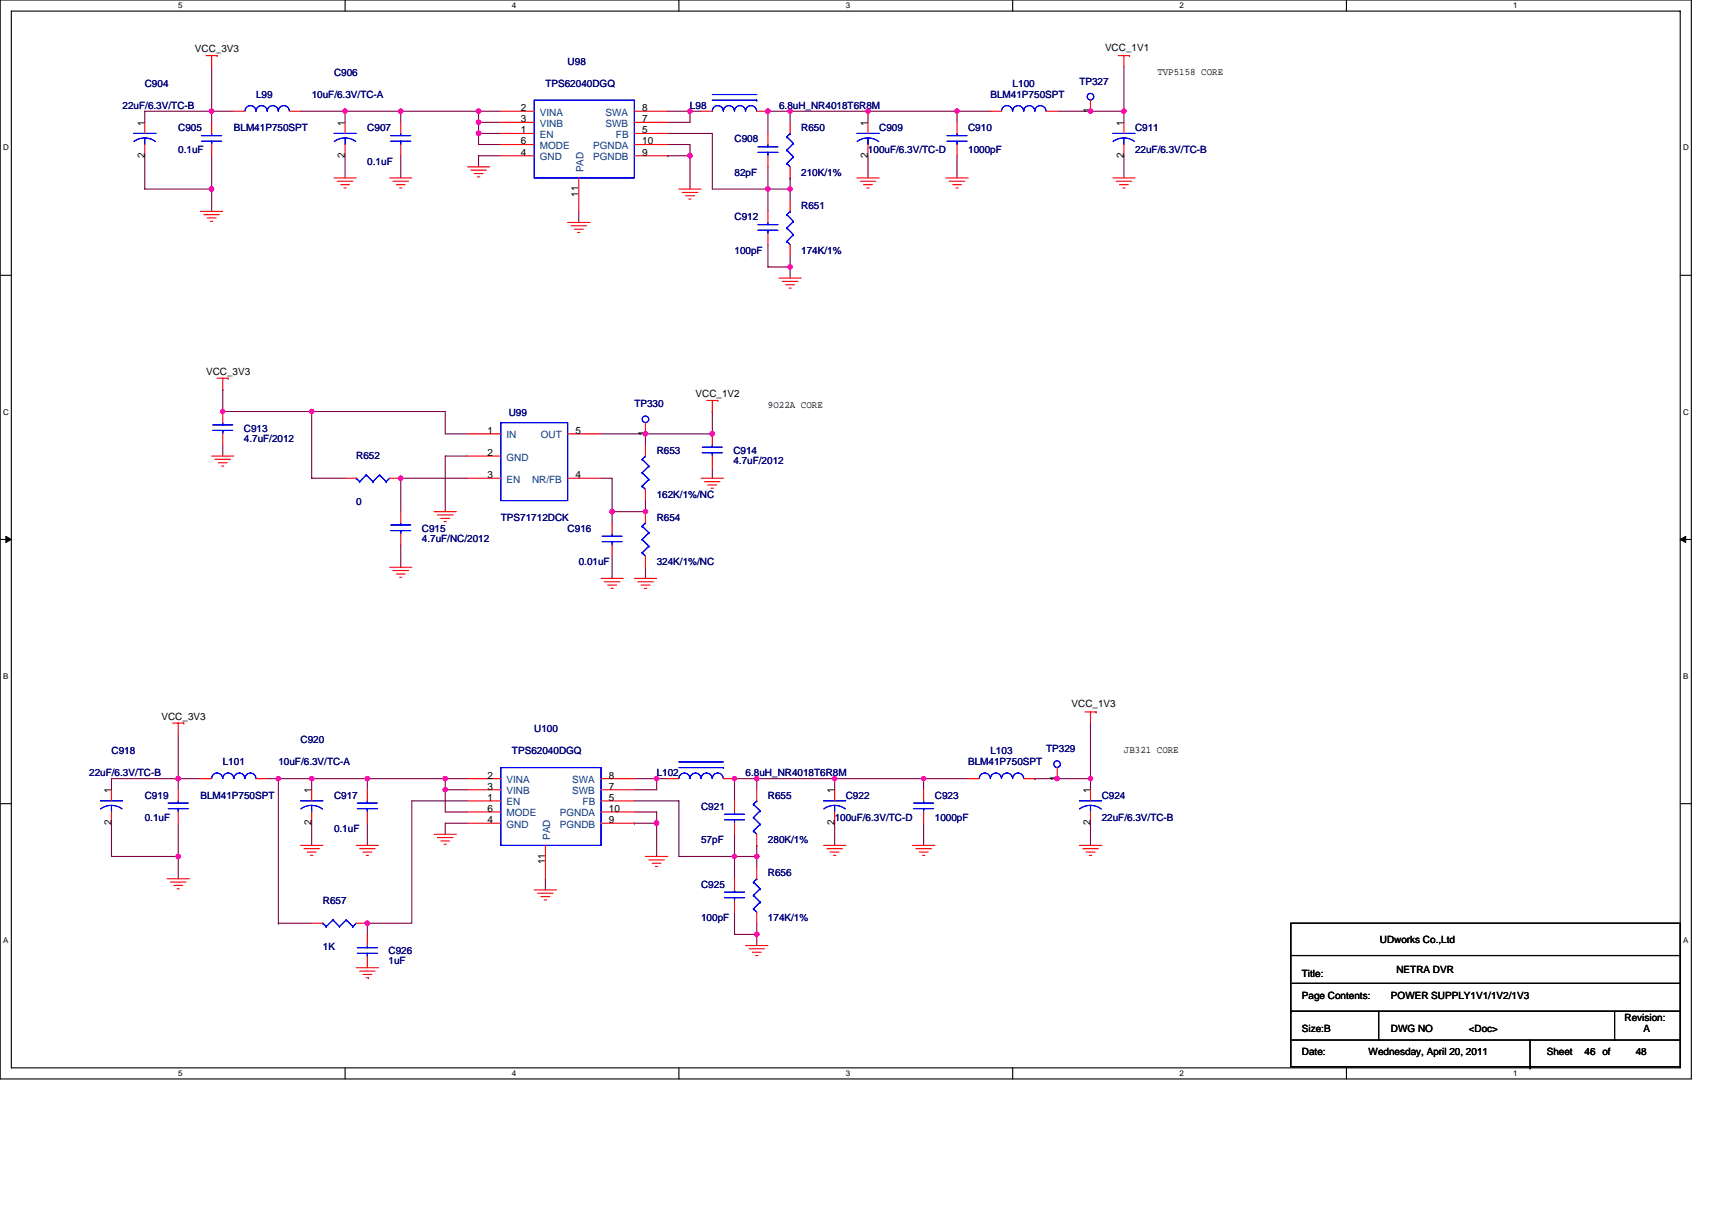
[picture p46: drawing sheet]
<svg xmlns="http://www.w3.org/2000/svg" width="297mm" height="210mm" viewBox="0 0 297 210" stroke-linecap="round" stroke-linejoin="round" font-family="sans-serif">
<defs><g id="words">
<g font-size="1.7">
<text x="33.8" y="9.1">VCC_3V3</text>
<text x="191.7" y="8.9">VCC_1V1</text>
<text x="200.8" y="13">TVP5158 CORE</text>
<text x="25.1" y="21.8" transform="rotate(-90 25.1 21.8)">1</text>
<text x="59.9" y="21.8" transform="rotate(-90 59.9 21.8)">1</text>
<text x="90.4" y="19.3">2</text>
<text x="90.4" y="21.2">3</text>
<text x="90.4" y="23.1">1</text>
<text x="111.4" y="19.3">8</text>
<text x="111.4" y="21.2">7</text>
<text x="111.4" y="23.1">5</text>
<text x="150.6" y="21.8" transform="rotate(-90 150.6 21.8)">1</text>
<text x="189.2" y="19.7" transform="rotate(-90 189.2 19.7)">1</text>
<text x="195" y="21.8" transform="rotate(-90 195 21.8)">1</text>
<text x="25.1" y="27.4" transform="rotate(-90 25.1 27.4)">2</text>
<text x="59.9" y="27.4" transform="rotate(-90 59.9 27.4)">2</text>
<text x="90.4" y="25.1">6</text>
<text x="90.4" y="27">4</text>
<text x="111.4" y="25.1">10</text>
<text x="111.4" y="27">9</text>
<text x="150.6" y="27.4" transform="rotate(-90 150.6 27.4)">2</text>
<text x="195" y="27.4" transform="rotate(-90 195 27.4)">2</text>
<text x="100.4" y="34.1" transform="rotate(-90 100.4 34.1)">11</text>
<text x="35.7" y="65">VCC_3V3</text>
<text x="120.7" y="68.9">VCC_1V2</text>
<text x="133.2" y="70.9">9O22A CORE</text>
<text x="84.6" y="75.3">1</text>
<text x="99.8" y="75.3">5</text>
<text x="112" y="75.6" transform="rotate(-90 112 75.6)">1</text>
<text x="84.6" y="79.1">2</text>
<text x="84.6" y="83">3</text>
<text x="99.8" y="83">4</text>
<text x="28" y="124.9">VCC_3V3</text>
<text x="185.9" y="122.8">VCC_1V3</text>
<text x="195" y="130.7">JB321 CORE</text>
<text x="19.3" y="137.6" transform="rotate(-90 19.3 137.6)">1</text>
<text x="54.1" y="137.6" transform="rotate(-90 54.1 137.6)">1</text>
<text x="84.6" y="135.1">2</text>
<text x="84.6" y="137">3</text>
<text x="105.6" y="135.1">8</text>
<text x="105.6" y="137">7</text>
<text x="144.8" y="137.6" transform="rotate(-90 144.8 137.6)">1</text>
<text x="183.4" y="135.5" transform="rotate(-90 183.4 135.5)">1</text>
<text x="189.2" y="137.6" transform="rotate(-90 189.2 137.6)">1</text>
<text x="19.3" y="143.2" transform="rotate(-90 19.3 143.2)">2</text>
<text x="54.1" y="143.2" transform="rotate(-90 54.1 143.2)">2</text>
<text x="84.6" y="139">1</text>
<text x="84.6" y="140.9">6</text>
<text x="84.6" y="142.8">4</text>
<text x="105.6" y="140.9">10</text>
<text x="105.6" y="142.8">9</text>
<text x="105.6" y="139">5</text>
<text x="144.8" y="143.2" transform="rotate(-90 144.8 143.2)">2</text>
<text x="189.2" y="143.2" transform="rotate(-90 189.2 143.2)">2</text>
<text x="94.6" y="150" transform="rotate(-90 94.6 150)">11</text>
<text x="239.4" y="163.7">UDworks Co.,Ltd</text>
<text x="225.9" y="169.5">Title:</text>
<text x="225.9" y="173.4">Page Contents:</text>
<text x="241.3" y="173.4">POWER SUPPLY1V1/1V2/1V3</text>
<text x="242.3" y="168.9">NETRA DVR</text>
<text x="225.9" y="179.1">Size:B</text>
<text x="241.3" y="179.1">DWG NO</text>
<text x="254.8" y="179.1">&lt;Doc&gt;</text>
<text x="281.9" y="177.2">Revision:</text>
<text x="285.2" y="179.1">A</text>
<text x="225.9" y="183">Date:</text>
<text x="237.5" y="183">Wednesday, April 20, 2011</text>
<text x="268.4" y="183">Sheet</text>
<text x="274.9" y="183">46 of</text>
<text x="283.8" y="183">48</text>
</g>
<g font-size="1.7" fill="#000080">
<text x="98.5" y="11.2">U98</text>
<text x="25.1" y="15">C904</text>
<text x="44.4" y="17">L99</text>
<text x="54.1" y="17">10uF/6.3V/TC-A</text>
<text x="58" y="13.1">C906</text>
<text x="94.6" y="15">TPS62040DGQ</text>
<text x="171.8" y="17">BLM41P750SPT</text>
<text x="175.7" y="15">L100</text>
<text x="187.3" y="14.7">TP327</text>
<text x="21.3" y="18.9">22uF/6.3V/TC-B</text>
<text x="30.9" y="22.8">C905</text>
<text x="40.6" y="22.8">BLM41P750SPT</text>
<text x="63.7" y="22.8">C907</text>
<text x="119.7" y="18.9">L98</text>
<text x="135.2" y="18.9">6.8uH_NR4018T6R8M</text>
<text x="139" y="22.8">R650</text>
<text x="152.5" y="22.8">C909</text>
<text x="168" y="22.8">C910</text>
<text x="196.9" y="22.8">C911</text>
<text x="30.9" y="26.6">0.1uF</text>
<text x="63.7" y="28.6">0.1uF</text>
<text x="127.4" y="24.7">C908</text>
<text x="150.6" y="26.6">100uF/6.3V/TC-D</text>
<text x="168" y="26.6">1000pF</text>
<text x="196.9" y="26.6">22uF/6.3V/TC-B</text>
<text x="127.4" y="30.5">82pF</text>
<text x="139" y="30.5">210K/1%</text>
<text x="127.4" y="38.2">C912</text>
<text x="139" y="36.3">R651</text>
<text x="127.4" y="44">100pF</text>
<text x="139" y="44">174K/1%</text>
<text x="110.1" y="70.7">TP330</text>
<text x="42.3" y="74.9">C913</text>
<text x="42.3" y="76.6">4.7uF/2012</text>
<text x="88.3" y="72.2">U99</text>
<text x="61.8" y="79.7">R652</text>
<text x="113.9" y="78.8">R653</text>
<text x="127.3" y="78.8">C914</text>
<text x="127.3" y="80.5">4.7uF/2012</text>
<text x="61.8" y="87.6">0</text>
<text x="113.9" y="86.5">162K/1%/NC</text>
<text x="73.2" y="92.3">C915</text>
<text x="73.2" y="94">4.7uF/NC/2012</text>
<text x="86.9" y="90.3">TPS71712DCK</text>
<text x="98.5" y="92.3">C916</text>
<text x="113.9" y="90.3">R654</text>
<text x="100.4" y="98.1">0.01uF</text>
<text x="113.9" y="98.1">324K/1%/NC</text>
<text x="19.3" y="130.9">C918</text>
<text x="52.2" y="128.9">C920</text>
<text x="88.8" y="130.9">TPS62040DGQ</text>
<text x="92.7" y="127">U100</text>
<text x="171.8" y="130.9">L103</text>
<text x="181.5" y="130.5">TP329</text>
<text x="15.5" y="134.7">22uF/6.3V/TC-B</text>
<text x="38.6" y="132.8">L101</text>
<text x="48.3" y="132.8">10uF/6.3V/TC-A</text>
<text x="113.9" y="134.7">L102</text>
<text x="129.4" y="134.7">6.8uH_NR4018T6R8M</text>
<text x="168" y="132.8">BLM41P750SPT</text>
<text x="25.1" y="138.6">C919</text>
<text x="25.1" y="142.5">0.1uF</text>
<text x="34.8" y="138.6">BLM41P750SPT</text>
<text x="58" y="138.6">C917</text>
<text x="121.6" y="140.5">C921</text>
<text x="133.2" y="138.6">R655</text>
<text x="144.8" y="142.5">100uF/6.3V/TC-D</text>
<text x="146.7" y="138.6">C922</text>
<text x="162.2" y="138.6">C923</text>
<text x="162.2" y="142.5">1000pF</text>
<text x="191.2" y="138.6">C924</text>
<text x="191.2" y="142.5">22uF/6.3V/TC-B</text>
<text x="58" y="144.4">0.1uF</text>
<text x="121.6" y="146.3">57pF</text>
<text x="133.2" y="146.3">280K/1%</text>
<text x="121.6" y="154.1">C925</text>
<text x="133.2" y="152.1">R656</text>
<text x="56" y="156.9">R657</text>
<text x="121.6" y="159.8">100pF</text>
<text x="133.2" y="159.8">174K/1%</text>
<text x="56" y="164.8">1K</text>
<text x="67.4" y="165.6">C926</text>
<text x="67.4" y="167.4">1uF</text>
</g>
<g font-size="1.7" fill="#004080">
<text x="93.7" y="20.1">VINA</text>
<text x="93.7" y="22">VINB</text>
<text x="93.7" y="23.9">EN</text>
<text x="105" y="20.1">SWA</text>
<text x="105" y="22">SWB</text>
<text x="106.9" y="23.9">FB</text>
<text x="93.7" y="25.9">MODE</text>
<text x="93.7" y="27.8">GND</text>
<text x="101.2" y="29.9" transform="rotate(-90 101.2 29.9)">PAD</text>
<text x="102.9" y="25.9">PGNDA</text>
<text x="102.9" y="27.8">PGNDB</text>
<text x="87.9" y="76.1">IN</text>
<text x="93.8" y="76.1">OUT</text>
<text x="87.9" y="79.9">GND</text>
<text x="87.9" y="83.8">EN</text>
<text x="92.3" y="83.8">NR/FB</text>
<text x="87.9" y="135.9">VINA</text>
<text x="87.9" y="137.8">VINB</text>
<text x="99.3" y="135.9">SWA</text>
<text x="99.3" y="137.8">SWB</text>
<text x="87.9" y="139.8">EN</text>
<text x="87.9" y="141.7">MODE</text>
<text x="87.9" y="143.6">GND</text>
<text x="97.1" y="141.7">PGNDA</text>
<text x="97.1" y="143.6">PGNDB</text>
<text x="101.1" y="139.8">FB</text>
<text x="95.4" y="145.7" transform="rotate(-90 95.4 145.7)">PAD</text>
</g>
<g font-size="1.4">
<text x="30.9" y="1.5">5</text>
<text x="88.8" y="1.5">4</text>
<text x="146.7" y="1.5">3</text>
<text x="204.7" y="1.5">2</text>
<text x="262.6" y="1.5">1</text>
<text x=".5" y="26.1">D</text>
<text x="292" y="26.1">D</text>
<text x=".5" y="71.9">C</text>
<text x="292" y="71.9">C</text>
<text x=".5" y="117.8">B</text>
<text x="292" y="117.8">B</text>
<text x=".5" y="163.6">A</text>
<text x="292" y="163.6">A</text>
<text x="30.9" y="186.8">5</text>
<text x="88.8" y="186.8">4</text>
<text x="146.7" y="186.8">3</text>
<text x="204.7" y="186.8">2</text>
<text x="262.6" y="186.8">1</text>
</g>
</g></defs>
<path d="M0 0h293.5v187.2h-293.5zM2 1.9h289.5v183.4h-289.5z" fill="none" stroke="#000" stroke-width=".19"/>
<g fill="#fff">
<path d="M30.9 .2h.8v1.6h-.8z"/>
<path d="M30.9 185.5h.8v1.6h-.8z"/>
</g>
<path d="M59.9 0v1.9M59.9 185.3v1.9" fill="none" stroke="#000" stroke-width=".19"/>
<g fill="#fff">
<path d="M88.8 .2h.8v1.6h-.8z"/>
<path d="M88.8 185.5h.8v1.6h-.8z"/>
</g>
<path d="M117.8 0v1.9M117.8 185.3v1.9" fill="none" stroke="#000" stroke-width=".19"/>
<g fill="#fff">
<path d="M146.7 .2h.8v1.6h-.8z"/>
<path d="M146.7 185.5h.8v1.6h-.8z"/>
</g>
<path d="M175.7 0v1.9M175.7 185.3v1.9" fill="none" stroke="#000" stroke-width=".19"/>
<g fill="#fff">
<path d="M204.7 .2h.7v1.6h-.7z"/>
<path d="M204.7 185.5h.7v1.6h-.7z"/>
</g>
<path d="M233.6 0v1.9M233.6 185.3v1.9" fill="none" stroke="#000" stroke-width=".19"/>
<g fill="#fff">
<path d="M262.6 .2h.7v1.6h-.7z"/>
<path d="M262.6 185.5h.7v1.6h-.7z"/>
<path d="M.5 24.8h1v1.6h-1z"/>
<path d="M292 24.8h1v1.6h-1z"/>
<path d="M.5 70.7h1v1.5h-1z"/>
<path d="M292 70.7h1v1.5h-1z"/>
</g>
<path d="M0 47.8h2M291.5 47.8h2" fill="none" stroke="#000" stroke-width=".19"/>
<g fill="#fff">
<path d="M.5 116.5h.9v1.6h-.9z"/>
<path d="M292 116.5h.9v1.6h-.9z"/>
</g>
<path d="M0 93.6h2M291.5 93.6h2" fill="none" stroke="#000" stroke-width=".19"/>
<path d="M1 93.1l1 .5-1 .5zM291.5 93.6l1-.5v1z" fill="#000" stroke="#000" stroke-width=".17"/>
<g fill="#fff">
<path d="M.5 162.4h.9v1.5h-.9z"/>
<path d="M292 162.4h.9v1.5h-.9z"/>
</g>
<path d="M0 139.5h2M291.5 139.5h2M224 160.2h67.5v24.9h-67.5zM224 165.8h67.5M224 175.5h.1M224 175.5h67.5M224.2 170.6h67.3M239.2 175.5v5M280.1 175.5v5M224.2 180.5h67.3M265.5 185.3h.1M265.5 180.5v4.8" fill="none" stroke="#000" stroke-width=".19"/>
<g fill="none" stroke="#800040" stroke-width=".19">
<path d="M36.7 19.3h-11.6v1.9M36.7 19.3h.1M36.7 11.6v7.7h3.9M36.7 19.3v1.9M52.2 19.3h7.7M59.9 19.3h9.6M59.9 19.3h.1M59.9 19.3v1.9M69.5 19.3v1.9M69.5 19.3h.1M69.5 19.3h17.4M83 19.3h.1"/>
<path d="M83 19.3v1.9M115.9 19.3h3.8M119.7 19.3h.1M119.7 19.3v1.9h-3.8M119.7 19.3h1.9M133.2 19.3v3.9M133.2 19.3h.1M133.2 19.3h32.8M137.1 19.3h.1M137.1 19.3v1.9M150.6 19.3h.1M150.6 19.3v1.9"/>
<path d="M166 19.3h5.8M166 19.3v1.9M183.4 19.3h5.8M189.2 19.3h.1M189.2 19.3h5.8M195 19.3h.1M195 11.6v7.7M195 19.3v1.9M25.1 27v5.8h11.6M36.7 27v5.8M36.7 32.8h.1M36.7 32.8v3.9"/>
<path d="M59.9 27v3.9M69.5 27v3.9M83 21.2h.1M83 23.2v1.9h3.9M83 23.2h.1M83 21.2v2M83 21.2h3.9M83 23.2h3.9M86.9 27h-3.9v2M100.4 36.7v1.9M115.9 23.2h7.7v9.6h9.6M115.9 25.1h3.8v1.9"/>
<path d="M115.9 27h.1M115.9 27h3.8M119.7 27v5.8M133.2 32.8v3.9M133.2 32.8h.1M133.2 29v3.8M133.2 32.8h3.9M137.1 32.8v1.9M137.1 30.9h.1M137.1 30.9v1.9M150.6 27v3.9M166 27v3.9"/>
<path d="M195 27v3.9M133.2 42.5v3.8h3.9M137.1 46.3h.1M137.1 44.4v1.9M137.1 46.3v2M38.6 67.6h.1M38.6 77.2v1.9M38.6 67.6v3.8h15.5M54.1 71.4h23.2v3.9h3.8M54.1 71.4h.1M54.1 71.4v11.6h5.8M81.1 79.1h-3.8v9.7"/>
<path d="M104.3 75.3h7.7M112 75.3h.1M112 75.3v1.9M123.6 71.4h.1M123.6 71.4v3.9h-11.6M69.5 83h.1M69.5 83v5.8M69.5 94.6v3.8M69.5 83h11.6M104.3 83h1.9v5.8M106.2 88.8h.1M106.2 88.8v1.9"/>
<path d="M106.2 96.5v3.9M112 98.4v2M112 86.9h.1M112 86.9v1.9h-5.8M123.6 81.1v1.9M30.9 135.1h-11.6v2M30.9 135.1h.1M30.9 127.4v7.7h3.9M30.9 135.1v2M46.4 135.1h1.9M48.3 135.1h5.8M48.3 135.1v25.1"/>
<path d="M54.1 135.1h9.6M54.1 135.1h.1M54.1 135.1v2M63.7 135.1v2M63.7 135.1h.1M63.7 135.1h17.4M77.3 135.1h.1M77.3 137.1v3.8h3.8M77.3 137.1h3.8M77.3 135.1v2M81.1 139h-9.6v21.2h-7.8M110.1 139h7.7v9.6h9.6"/>
<path d="M110.1 135.1h3.8M113.9 135.1h.1M113.9 135.1v2h-3.8M113.9 135.1h2M127.4 135.1v3.9M127.4 135.1h.1M127.4 135.1h32.8M131.3 135.1h.1M131.3 135.1v2M144.8 135.1h.1M144.8 135.1v2M160.2 135.1h7.8"/>
<path d="M160.2 135.1v2M179.6 135.1h.1M179.6 135.1h9.6M183.4 135.1h.1M189.2 135.1v2M189.2 125.5v9.6M19.3 142.9v5.7h11.6M30.9 142.9v5.7M30.9 148.6h.1M30.9 148.6v3.9M54.1 142.9v3.8M63.7 142.9v3.8"/>
<path d="M81.1 142.9h-3.8v1.9M94.6 152.5v1.9M110.1 140.9h3.8v2M110.1 142.9h.1M110.1 142.9h3.8M113.9 142.9v5.7M127.4 148.6v3.9M127.4 158.3v3.9h3.9M127.4 148.6h.1M127.4 144.8v3.8M127.4 148.6h3.9M131.3 148.6v2"/>
<path d="M131.3 146.7h.1M131.3 146.7v1.9M144.8 142.9v3.8M160.2 142.9v3.8M189.2 142.9v3.8M48.3 160.2h.1M48.3 160.2h5.8M63.7 160.2h.1M63.7 160.2v2M131.3 160.2v2M131.3 162.2h.1M131.3 162.2v1.9"/>
</g>
<g fill="#f0f" stroke="#f0f" stroke-width=".19">
<circle cx="83" cy="23.1" r=".38"/>
<circle cx="137.1" cy="46.3" r=".38"/>
<circle cx="189.2" cy="19.3" r=".38"/>
<circle cx="83" cy="21.2" r=".38"/>
<circle cx="133.2" cy="32.8" r=".38"/>
<circle cx="36.7" cy="32.8" r=".38"/>
<circle cx="36.7" cy="19.3" r=".38"/>
<circle cx="150.6" cy="19.3" r=".38"/>
<circle cx="59.9" cy="19.3" r=".38"/>
<circle cx="166" cy="19.3" r=".38"/>
<circle cx="195" cy="19.3" r=".38"/>
<circle cx="137.1" cy="32.8" r=".38"/>
<circle cx="83" cy="19.3" r=".38"/>
<circle cx="119.7" cy="19.3" r=".38"/>
<circle cx="137.1" cy="19.3" r=".38"/>
<circle cx="133.2" cy="19.3" r=".38"/>
<circle cx="69.5" cy="19.3" r=".38"/>
<circle cx="119.7" cy="27" r=".38"/>
<circle cx="123.6" cy="75.3" r=".38"/>
<circle cx="112" cy="75.3" r=".38"/>
<circle cx="106.2" cy="88.8" r=".38"/>
<circle cx="54.1" cy="71.4" r=".38"/>
<circle cx="38.6" cy="71.4" r=".38"/>
<circle cx="112" cy="88.8" r=".38"/>
<circle cx="77.2" cy="137" r=".38"/>
<circle cx="131.3" cy="162.1" r=".38"/>
<circle cx="189.2" cy="135.1" r=".38"/>
<circle cx="183.4" cy="135.1" r=".38"/>
<circle cx="127.4" cy="148.6" r=".38"/>
<circle cx="30.9" cy="148.6" r=".38"/>
<circle cx="30.9" cy="135.1" r=".38"/>
<circle cx="144.8" cy="135.1" r=".38"/>
<circle cx="54.1" cy="135.1" r=".38"/>
<circle cx="160.3" cy="135.1" r=".38"/>
<circle cx="131.3" cy="148.6" r=".38"/>
<circle cx="77.2" cy="135.1" r=".38"/>
<circle cx="113.9" cy="135.1" r=".38"/>
<circle cx="131.3" cy="135.1" r=".38"/>
<circle cx="127.4" cy="135.1" r=".38"/>
<circle cx="63.7" cy="135.1" r=".38"/>
<circle cx="113.9" cy="142.8" r=".38"/>
<circle cx="69.5" cy="83" r=".38"/>
<circle cx="63.7" cy="160.2" r=".38"/>
<circle cx="48.3" cy="135.1" r=".38"/>
</g>
<g fill="none" stroke="#f00" stroke-width=".19">
<path d="M35.7 9.7h2M36.7 9.7v1.9M37.7 9.7h.1M40.6 19.3h1.9M50.2 19.3h2M86.9 19.3h5.8M110.1 19.3h5.8M121.6 19.3h2M131.3 19.3h1.9M171.8 19.3h2M181.5 19.3h1.9M189.2 17.4v1.9"/>
<path d="M194 9.7h2M195 9.7v1.9M196 9.7h.1M25.1 21.2v2M25.1 25.1v1.9M34.8 36.7h3.8M35.4 37.3h2.7M35.9 37.8h1.6M36.5 38.4h.4M36.7 21.2v2M36.7 25.1v1.9M58 30.9h3.8"/>
<path d="M58.5 31.5h2.7M59.1 32h1.5M59.7 32.6h.4M59.9 21.2v2M59.9 25.1v1.9M67.6 30.9h3.9M68.2 31.5h2.7M68.8 32h1.5M69.3 32.6h.4M69.5 21.2v2M69.5 25.1v1.9M81.1 29h3.9"/>
<path d="M81.7 29.5h2.7M82.3 30.1h1.5M82.8 30.7h.4M86.9 21.2h5.8M86.9 23.2h5.8M86.9 25.1h5.8M86.9 27h5.8M98.5 38.6h3.8M99.1 39.2h2.7M99.6 39.8h1.6M100.4 30.9v5.8M110.1 21.2h5.8"/>
<path d="M110.1 23.2h5.8M110.1 25.1h5.8M110.1 27h5.8M117.8 32.8h3.8M118.4 33.4h2.7M119 34h1.5M119.5 34.5h.4M133.2 23.2v1.9M133.2 27v2M133.2 36.7v1.9M137.1 21.2v2M137.1 29v1.9"/>
<path d="M137.1 34.7v2M148.7 30.9h3.8M149.3 31.5h2.7M149.8 32h1.6M150.4 32.6h.4M150.6 21.2v2M150.6 25.1v1.9M164.1 30.9h3.9M164.7 31.5h2.7M165.3 32h1.5M165.9 32.6h.3M166 21.2v2"/>
<path d="M166 25.1v1.9M193.1 30.9h3.8M193.7 31.5h2.7M194.2 32h1.6M194.8 32.6h.4M195 21.2v2M195 25.1v1.9M100.2 40.3h.4M133.2 40.5v2M135.2 48.3h3.8M135.7 48.8h2.7M136.3 49.4h1.6"/>
<path d="M136.9 50h.4M137.1 42.5v1.9M36.7 79.1h3.9M37.3 79.7h2.7M37.7 65.6h1.9M38.6 65.6v2M38.6 71.4v1.9M38.6 75.3v1.9M39.6 65.6h.1M81.1 75.3h5.8M81.1 79.1h5.8M98.5 75.3h5.8"/>
<path d="M112 73.3v2M112 77.2v1.9M122.6 69.5h1.9M123.6 69.5v1.9M123.6 75.3v1.9M123.6 79.1v2M124.5 69.5h.1M37.9 80.3h1.5M38.5 80.9h.3M59.9 83h1.9M67.6 98.4h3.9M67.6 83h1.9"/>
<path d="M68.2 99h2.7M68.8 99.6h1.5M69.5 88.8v1.9M69.5 92.6v2M75.3 88.8h3.9M75.9 89.4h2.7M76.5 90h1.5M77.1 90.5h.3M81.1 83h5.8M98.5 83h5.8M106.2 90.7v1.9M106.2 94.6v1.9"/>
<path d="M112 84.9v2M112 88.8v1.9M112 96.5v1.9M121.6 83h3.9M122.2 83.6h2.7M122.8 84.2h1.6M123.4 84.7h.4M69.3 100.2h.4M104.3 100.4h3.8M104.9 101h2.7M105.4 101.5h1.6M106 102.1h.4"/>
<path d="M110.1 100.4h3.8M110.7 101h2.6M111.2 101.5h1.6M111.8 102.1h.4M19.3 137.1v1.9M29.9 125.5h2M30.9 125.5v1.9M30.9 137.1v1.9M31.9 125.5h.1M34.8 135.1h1.9M44.4 135.1h2M54.1 137.1v1.9"/>
<path d="M63.7 137.1v1.9M81.1 135.1h5.8M81.1 137.1h5.8M81.1 139h5.8M104.3 135.1h5.8M104.3 137.1h5.8M104.3 139h5.8M115.9 135.1h1.9M125.5 135.1h1.9M127.4 139v1.9M131.3 137.1v1.9M144.8 137.1v1.9"/>
<path d="M160.2 137.1v1.9M168 135.1h1.9M177.6 135.1h2M183.4 133.2v1.9M188.3 123.5h1.9M189.2 123.5v2M189.2 137.1v1.9M190.2 123.5h.1M19.3 140.9v2M29 152.5h3.8M29.6 153.1h2.7M30.2 153.6h1.5"/>
<path d="M30.7 154.2h.4M30.9 140.9v2M52.2 146.7h3.8M52.7 147.3h2.7M53.3 147.9h1.6M53.9 148.4h.4M54.1 140.9v2M61.8 146.7h3.9M62.4 147.3h2.7M63 147.9h1.5M63.5 148.4h.4M63.7 140.9v2"/>
<path d="M75.3 144.8h3.9M75.9 145.4h2.7M76.5 145.9h1.5M77.1 146.5h.3M81.1 140.9h5.8M81.1 142.9h5.8M92.7 154.4h3.9M93.3 155h2.7M93.8 155.6h1.6M94.4 156.2h.4M94.6 146.7v5.8M104.3 140.9h5.8"/>
<path d="M104.3 142.9h5.8M112 148.6h3.9M112.6 149.2h2.7M113.2 149.8h1.5M113.7 150.4h.4M127.4 142.9v1.9M127.4 152.5v1.9M127.4 156.4v1.9M131.3 144.8v1.9M131.3 150.6v1.9M131.3 158.3v1.9M142.9 146.7h3.8"/>
<path d="M143.5 147.3h2.7M144 147.9h1.6M144.6 148.4h.4M144.8 140.9v2M158.3 146.7h3.9M158.9 147.3h2.7M159.5 147.9h1.5M160.1 148.4h.4M160.2 140.9v2M187.3 146.7h3.9M187.9 147.3h2.7M188.4 147.9h1.6"/>
<path d="M189 148.4h.4M189.2 140.9v2M54.1 160.2h1.9M61.8 167.9h3.9M61.8 160.2h1.9M62.4 168.5h2.7M63 169.1h1.5M63.5 169.7h.4M63.7 162.2v1.9M63.7 166v1.9M63.9 169.7h.1M129.4 164.1h3.8"/>
<path d="M130 164.7h2.6M130.5 165.2h1.6M131.1 165.8h.4"/>
</g>
<g fill="none" stroke="#00f" stroke-width=".19">
<path d="M42.5 19.3a.95 .95 0 0 1 1-1 .95 .95 0 0 1 .9 1 .97 .97 0 0 1 1-1 .97 .97 0 0 1 1 1 .96 .96 0 0 1 .9-1 .96 .96 0 0 1 1 1 .96 .96 0 0 1 .9-1 .96 .96 0 0 1 1 1M92.7 17.4h17.4v13.5h-17.4zM123.6 19.3a.95 .95 0 0 1 .9-1 .95 .95 0 0 1 1 1M123.6 16.4h7.7M123.6 17.4h7.7M125.5 19.3a.95 .95 0 0 1 1-1 .95 .95 0 0 1 .9 1 .96 .96 0 0 1 1-1 .96 .96 0 0 1 .9 1 .96 .96 0 0 1 1-1 .96 .96 0 0 1 1 1M131.3 17.4h.1M173.8 19.3a.95 .95 0 0 1 .9-1 .95 .95 0 0 1 1 1M175.7 19.3a.95 .95 0 0 1 1-1 .95 .95 0 0 1 .9 1 .96 .96 0 0 1 1-1 .96 .96 0 0 1 .9 1 .97 .97 0 0 1 1-1 .97 .97 0 0 1 1 1M23.2 23.2h3.9M25.1 23.9l1.2 .3 .7 .4M25.1 23.9l-1.2 .3-.7 .4"/>
<path d="M25.1 23.9v1.2M35 24.5h3.5M35 23.5h3.5M36.7 23.2v.3M36.7 24.5h.1M36.7 24.5v.6M58 23.2h3.8M59.9 23.9l1.1 .3 .7 .4M59.9 23.9l-1.2 .3-.7 .4M59.9 23.9v1.2M67.8 24.5h3.5M67.8 23.5h3.5"/>
<path d="M69.5 23.2v.3M69.5 24.5h.1M69.5 24.5v.6M131.5 26.4h3.5M131.5 25.5h3.5M131.5 40h3.5M131.5 39h3.5M133.2 25.1v.4M133.2 26.4h.1M133.2 38.6v.4M133.2 40h.1M133.2 26.4v.6"/>
<path d="M133.2 40v.5M136.5 39.6h.1M136.5 37.3h.1M136.5 28.4h.1M136.5 26.1h.1M136.5 23.7h.1M136.5 39.6l1.2 1.1M136.5 37.3l1.2 1.1M136.5 28.4l.6 .6M136.5 26.1l1.2 1.1M136.5 23.7l1.2 1.2M137.1 36.7h.1"/>
<path d="M137.1 23.2h.1M137.1 36.7l-.6 .6M137.1 23.2l-.6 .5M137.7 38.4h.1M137.7 27.2h.1M137.7 24.9h.1M137.7 38.4l-1.2 1.2M137.7 27.2l-1.2 1.2M137.7 24.9l-1.2 1.2M148.7 23.2h3.8M148.7 24.6a3.1 3.1 0 0 1 3.8 0M150.6 23.9v1.2"/>
<path d="M164.3 24.5h3.5M164.3 23.5h3.5M166 23.2v.3M166 24.5h.1M166 24.5v.6M193.1 23.2h3.8M193.1 24.6a3.1 3.1 0 0 1 3.7 0M195 23.9v1.2M136.5 41.9h.1M136.5 41.9l.6 .6M137.7 40.7h.1M137.7 40.7l-1.2 1.2"/>
<path d="M36.9 74.7h3.5M36.9 73.7h3.5M38.6 73.3v.4M38.6 74.7h.1M38.6 74.7v.6M86.9 73.3h11.6v13.6h-11.6zM111.4 79.7h.1M111.4 79.7l1.2 1.2M112 79.1h.1M112 79.1l-.6 .6M121.9 78.6h3.4M121.9 77.6h3.4"/>
<path d="M123.6 77.2v.4M123.6 78.6h.1M123.6 78.6v.5M61.8 83h.1M61.8 83l.6 .6M62.4 83.6h.1M63.5 82.4h.1M63.5 82.4l1.2 1.2M63.5 82.4l-1.1 1.2M64.7 83.6h.1M65.9 82.4h.1M65.9 82.4l1.1 1.2"/>
<path d="M65.9 82.4l-1.2 1.2M67 83.6h.1M67.6 83l-.6 .6M67.8 92.1h3.5M67.8 91.1h3.5M69.5 90.7v.4M69.5 92.1h.1M69.5 92.1v.5M104.5 94h3.4M104.5 93h3.4M106.2 92.6v.4M106.2 94h.1"/>
<path d="M106.2 94v.6M111.4 84.3h.1M111.4 82h.1M111.4 95.9h.1M111.4 93.6h.1M111.4 91.3h.1M111.4 84.3l.6 .6M111.4 82l1.2 1.2M111.4 95.9l.6 .6M111.4 93.6l1.2 1.2M111.4 91.3l1.2 1.2M112 90.7h.1"/>
<path d="M112 90.7l-.6 .6M112.6 83.2h.1M112.6 80.9h.1M112.6 94.8h.1M112.6 92.5h.1M112.6 83.2l-1.2 1.1M112.6 80.9l-1.2 1.1M112.6 94.8l-1.2 1.1M112.6 92.5l-1.2 1.1M17.4 139h3.9M19.3 139.8v1.1M29.2 139.4h3.5"/>
<path d="M30.9 139v.4M36.7 135.1a.95 .95 0 0 1 1-.9 .95 .95 0 0 1 .9 .9M38.6 135.1a.95 .95 0 0 1 1-.9 .95 .95 0 0 1 1 .9 .96 .96 0 0 1 .9-.9 .96 .96 0 0 1 1 .9M42.5 135.1a.95 .95 0 0 1 1-.9 .95 .95 0 0 1 .9 .9M52.2 139h3.8M54.1 139.8v1.1M62 139.4h3.5M63.7 139v.4M86.9 133.2h17.4v13.5h-17.4zM117.8 135.1a.95 .95 0 0 1 .9-.9 .95 .95 0 0 1 1 .9M117.8 132.2h7.7M117.8 133.2h7.7"/>
<path d="M119.7 135.1a.95 .95 0 0 1 1-.9 .95 .95 0 0 1 .9 .9 .97 .97 0 0 1 1-.9 .97 .97 0 0 1 1 .9 .96 .96 0 0 1 .9-.9 .96 .96 0 0 1 1 .9M125.5 133.2h.1M130.7 139.6h.1M130.7 139.6l1.2 1.1M131.3 139h.1M131.3 139l-.6 .6M142.9 139h3.8M144.8 139.8v1.1M158.5 139.4h3.5M160.2 139v.4M169.9 135.1a.96 .96 0 0 1 1-.9 .96 .96 0 0 1 .9 .9M171.8 135.1a.95 .95 0 0 1 1-.9 .95 .95 0 0 1 1 .9 .96 .96 0 0 1 .9-.9 .96 .96 0 0 1 1 .9"/>
<path d="M175.7 135.1a.95 .95 0 0 1 1-.9 .95 .95 0 0 1 .9 .9M187.3 139h3.9M189.2 139.8l1.2 .2 .7 .4M189.2 139.8l-1.2 .2-.7 .4M189.2 139.8v1.1M17.5 140.4a3.1 3.1 0 0 1 3.7 0M29.2 140.3h3.5M30.9 140.3h.1M30.9 140.3v.6M52.2 140.4a3.1 3.1 0 0 1 3.7 0M57.8 159.6h.1M57.8 159.6l1.1 1.2"/>
<path d="M57.8 159.6l-1.2 1.2M60.1 159.6h.1M60.1 159.6l1.1 1.2M60.1 159.6l-1.2 1.2M62 140.3h3.5M63.7 140.3h.1M63.7 140.3v.6M125.7 155.8h3.5M125.7 154.8h3.5M125.7 142.3h3.5M125.7 141.3h3.5M127.4 154.4v.4"/>
<path d="M127.4 155.8h.1M127.4 140.9v.4M127.4 142.3h.1M127.4 142.3v.6M127.4 155.8v.6M130.7 157.7h.1M130.7 155.4h.1M130.7 153.1h.1M130.7 144.2h.1M130.7 141.9h.1M130.7 157.7l.6 .6M130.7 155.4l1.2 1.1"/>
<path d="M130.7 153.1l1.2 1.1M130.7 144.2l.6 .6M130.7 141.9l1.2 1.1M131.3 152.5h.1M131.3 152.5l-.6 .6M131.9 156.5h.1M131.9 154.2h.1M131.9 143h.1M131.9 140.7h.1M131.9 156.5l-1.2 1.2M131.9 154.2l-1.2 1.2M131.9 143l-1.2 1.2"/>
<path d="M131.9 140.7l-1.2 1.2M142.9 140.4a3.1 3.1 0 0 1 3.8 0M158.5 140.3h3.5M160.2 140.3h.1M160.2 140.3v.6M56 160.2h.1M56 160.2l.6 .6M56.6 160.8h.1M58.9 160.8h.1M61.2 160.8h.1M61.8 160.2l-.6 .6M62 165.4h3.5"/>
<path d="M62 164.5h3.5M63.7 164.1v.4M63.7 165.4h.1M63.7 165.4v.6"/>
<circle cx="189.2" cy="16.8" r=".57"/>
<circle cx="112" cy="72.8" r=".57"/>
<circle cx="183.4" cy="132.6" r=".57"/>
</g>
<use href="#words"/>
</svg>
